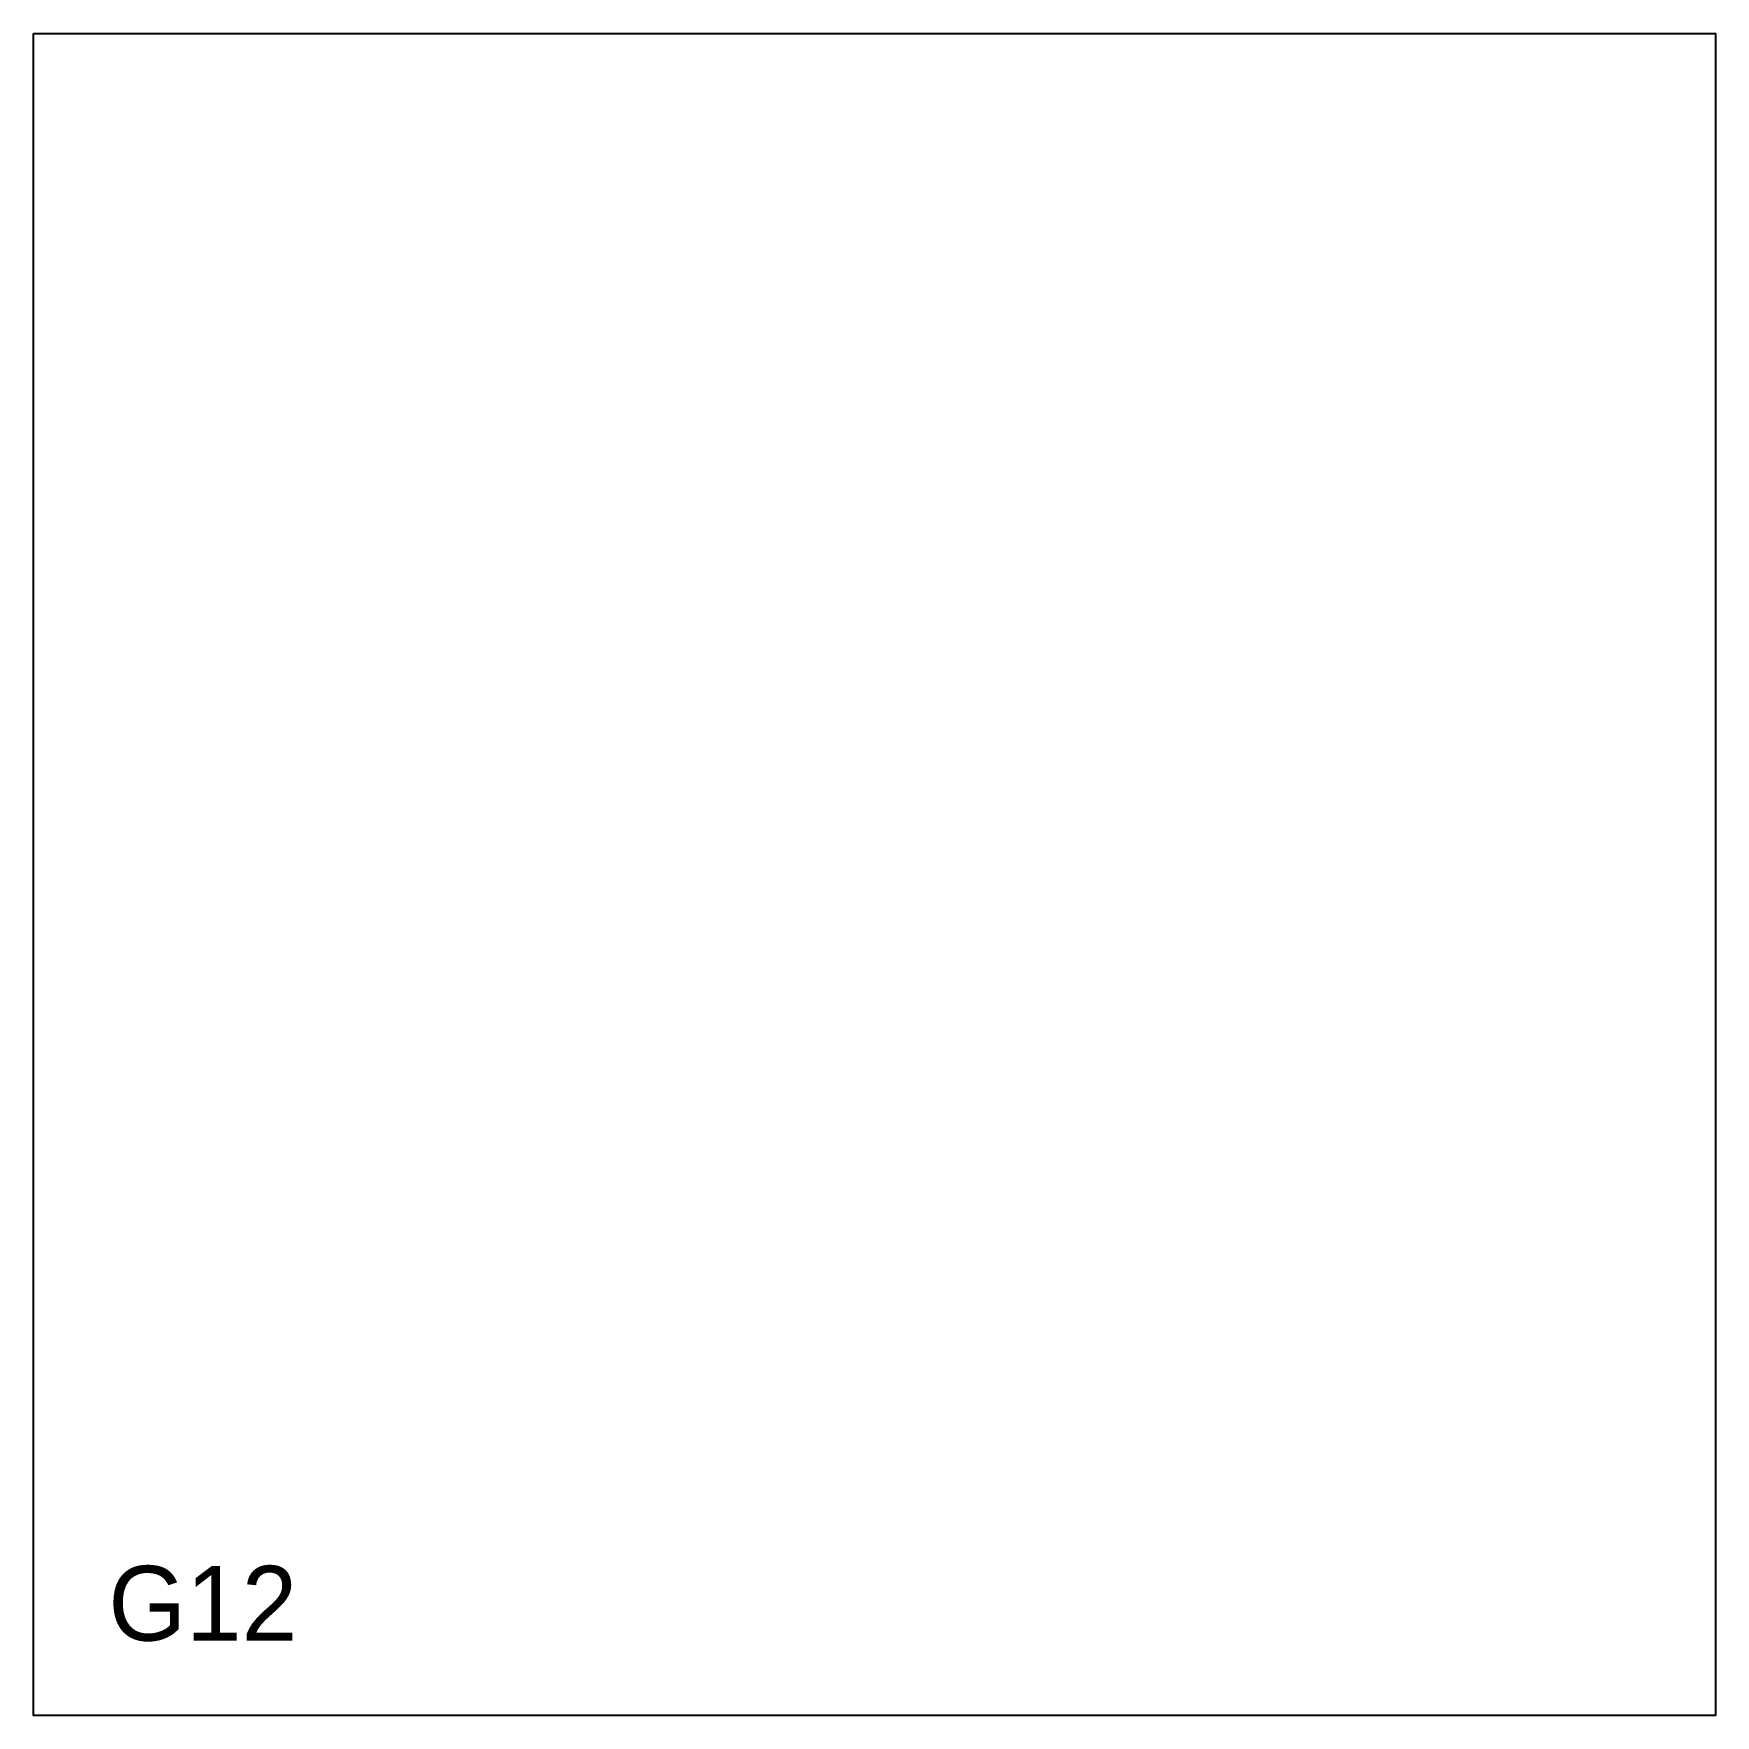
# Model space of a CAD drawing. Header units: millimetres. Extents: x 0 to 900, y 0 to 900.
import ezdxf

# ---------------------------------------------------------------- set-up
doc = ezdxf.new("R2010")
doc.units = ezdxf.units.MM
doc.layers.add('CUT', color=1, linetype='Continuous')
doc.layers.add('ID', color=3, linetype='Continuous')

msp = doc.modelspace()

# ---------------------------------------------------------------- linework, layer by layer
at = {"layer": 'CUT'}
msp.add_lwpolyline([(0, 900), (900, 900), (900, 0), (0, 0), (0, 900)], close=True, dxfattribs=at)

# ---------------------------------------------------------------- texts
at = {"layer": 'ID'}
msp.add_text('G12', height=40, dxfattribs=at).set_placement((40, 40))

doc.saveas('drawing.dxf')
